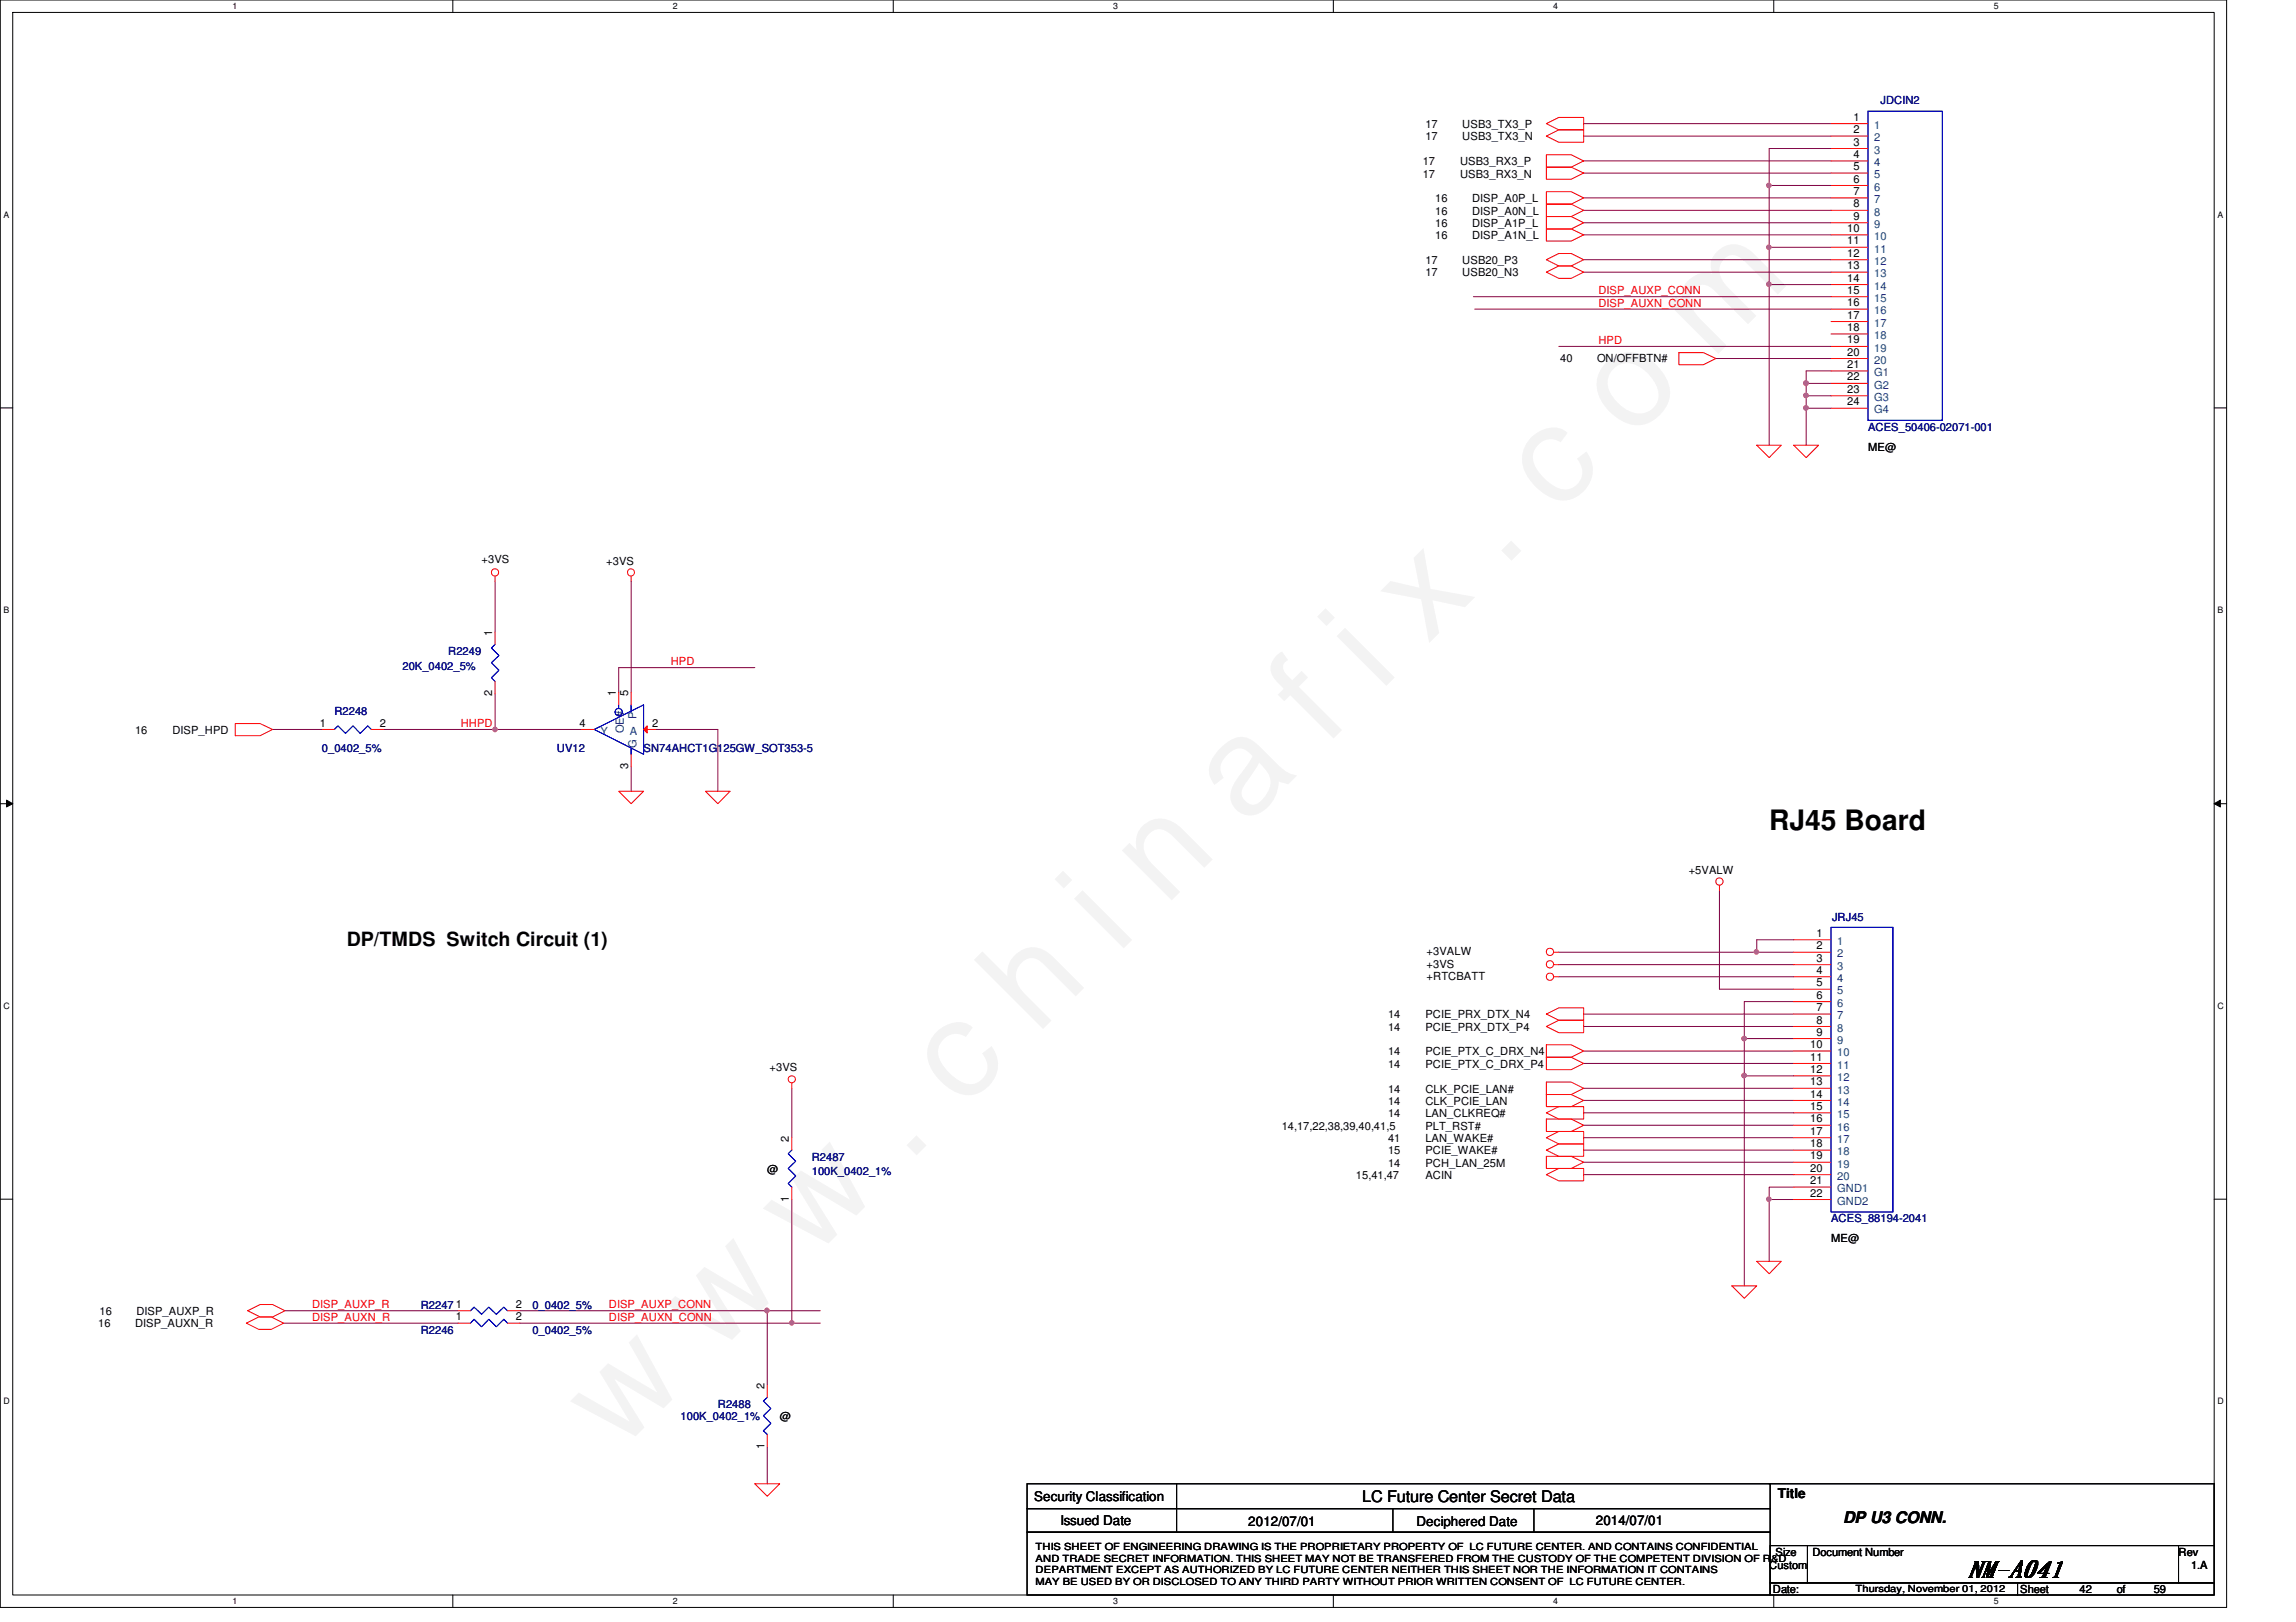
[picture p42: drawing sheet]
<svg xmlns="http://www.w3.org/2000/svg" width="297mm" height="210mm" viewBox="0 0 297 210" stroke-linecap="round" stroke-linejoin="round" font-family="sans-serif">
<defs><g id="words">
<text font-size="17.6" fill="#f0f" x="80.1" y="188" transform="rotate(-45 80.1 188)">w w w . c h i n a f i x . c o m</text>
<text font-size="3.6" x="228.9" y="107.4">RJ45 Board</text>
<text font-size="3" x="254.5" y="204.1">NM-A041</text>
<text font-size="2.5" x="44.9" y="122.4">DP/TMDS Switch Circuit (1)</text>
<g font-size="2.1">
<text x="176.2" y="194.4">LC Future Center Secret Data</text>
<text x="238.5" y="197.1">DP U3 CONN.</text>
</g>
<g font-size="1.7">
<text x="133.8" y="194.3">Security Classification</text>
<text x="137.2" y="197.3">Issued Date</text>
<text x="161.5" y="197.5">2012/07/01</text>
<text x="183.3" y="197.5">Deciphered Date</text>
<text x="206.5" y="197.3">2014/07/01</text>
<text x="230" y="193.8">Title</text>
</g>
<g font-size="1.4">
<text x="184.4" y="16.6">17</text>
<text x="189.2" y="16.6">USB3_TX3_P</text>
<text x="239.8" y="15.6">1</text>
<text x="239.8" y="17.2">2</text>
<text x="184.1" y="21.4">17</text>
<text x="184.1" y="23">17</text>
<text x="184.4" y="18.2">17</text>
<text x="188.9" y="21.4">USB3_RX3_P</text>
<text x="188.9" y="23">USB3_RX3_N</text>
<text x="189.2" y="18.2">USB3_TX3_N</text>
<text x="239.8" y="18.8">3</text>
<text x="239.8" y="20.4">4</text>
<text x="239.8" y="22">5</text>
<text x="239.8" y="23.6">6</text>
<text x="185.7" y="26.2">16</text>
<text x="185.7" y="27.8">16</text>
<text x="185.7" y="29.4">16</text>
<text x="190.5" y="26.2">DISP_A0P_L</text>
<text x="190.5" y="27.8">DISP_A0N_L</text>
<text x="190.5" y="29.4">DISP_A1P_L</text>
<text x="239.8" y="25.2">7</text>
<text x="239.8" y="26.8">8</text>
<text x="239.8" y="28.4">9</text>
<text x="184.4" y="34.2">17</text>
<text x="184.4" y="35.8">17</text>
<text x="185.7" y="31">16</text>
<text x="189.2" y="34.2">USB20_P3</text>
<text x="189.2" y="35.8">USB20_N3</text>
<text x="190.5" y="31">DISP_A1N_L</text>
<text x="239" y="30">10</text>
<text x="239" y="31.6">11</text>
<text x="239" y="33.2">12</text>
<text x="239" y="34.8">13</text>
<text x="239" y="36.4">14</text>
<text x="239" y="38">15</text>
<text x="239" y="39.6">16</text>
<text x="239" y="41.2">17</text>
<text x="201.8" y="46.8">40</text>
<text x="206.6" y="46.8">ON/OFFBTN#</text>
<text x="239" y="42.8">18</text>
<text x="239" y="44.4">19</text>
<text x="239" y="46">20</text>
<text x="239" y="47.6">21</text>
<text x="239" y="49.2">22</text>
<text x="239" y="50.8">23</text>
<text x="239" y="52.5">24</text>
<text x="241.7" y="58.3">ME@</text>
<text x="62.3" y="72.9">+3VS</text>
<text x="78.4" y="73.1">+3VS</text>
<text x="63.7" y="82.3" transform="rotate(-90 63.7 82.3)">1</text>
<text x="17.5" y="95">16</text>
<text x="22.3" y="95">DISP_HPD</text>
<text x="41.4" y="94">1</text>
<text x="49.1" y="94">2</text>
<text x="63.7" y="90.1" transform="rotate(-90 63.7 90.1)">2</text>
<text x="75" y="94">4</text>
<text x="79.7" y="90.1" transform="rotate(-90 79.7 90.1)">1</text>
<text x="81.3" y="90.1" transform="rotate(-90 81.3 90.1)">5</text>
<text x="84.4" y="94">2</text>
<text x="81.3" y="99.5" transform="rotate(-90 81.3 99.5)">3</text>
<text x="218.5" y="113.1">+5VALW</text>
<text x="184.6" y="123.6">+3VALW</text>
<text x="184.6" y="125.2">+3VS</text>
<text x="235" y="121.2">1</text>
<text x="235" y="122.9">2</text>
<text x="235" y="124.5">3</text>
<text x="179.6" y="131.8">14</text>
<text x="184.4" y="131.8">PCIE_PRX_DTX_N4</text>
<text x="184.6" y="126.8">+RTCBATT</text>
<text x="235" y="126">4</text>
<text x="235" y="127.6">5</text>
<text x="235" y="129.2">6</text>
<text x="235" y="130.9">7</text>
<text x="179.6" y="133.4">14</text>
<text x="179.6" y="136.6">14</text>
<text x="184.4" y="133.4">PCIE_PRX_DTX_P4</text>
<text x="184.4" y="136.6">PCIE_PTX_C_DRX_N4</text>
<text x="234.2" y="135.6">10</text>
<text x="234.2" y="137.2">11</text>
<text x="235" y="132.5">8</text>
<text x="235" y="134">9</text>
<text x="99.6" y="138.6">+3VS</text>
<text x="179.6" y="138.2">14</text>
<text x="179.6" y="141.4">14</text>
<text x="179.6" y="143">14</text>
<text x="184.4" y="138.2">PCIE_PTX_C_DRX_P4</text>
<text x="184.4" y="141.4">CLK_PCIE_LAN#</text>
<text x="184.4" y="143">CLK_PCIE_LAN</text>
<text x="234.2" y="138.9">12</text>
<text x="234.2" y="140.5">13</text>
<text x="234.2" y="142">14</text>
<text x="234.2" y="143.6">15</text>
<text x="102.1" y="147.7" transform="rotate(-90 102.1 147.7)">2</text>
<text x="165.8" y="146.2">14,17,22,38,39,40,41,5</text>
<text x="179.6" y="149.4">15</text>
<text x="179.6" y="144.6">14</text>
<text x="179.6" y="147.8">41</text>
<text x="184.4" y="149.4">PCIE_WAKE#</text>
<text x="184.4" y="144.6">LAN_CLKREQ#</text>
<text x="184.4" y="146.2">PLT_RST#</text>
<text x="184.4" y="147.8">LAN_WAKE#</text>
<text x="234.2" y="145.2">16</text>
<text x="234.2" y="146.9">17</text>
<text x="234.2" y="148.5">18</text>
<text x="99.3" y="151.8">@</text>
<text x="102.1" y="155.5" transform="rotate(-90 102.1 155.5)">1</text>
<text x="175.4" y="152.6">15,41,47</text>
<text x="179.6" y="151">14</text>
<text x="184.4" y="151">PCH_LAN_25M</text>
<text x="184.4" y="152.6">ACIN</text>
<text x="234.2" y="150">19</text>
<text x="234.2" y="151.6">20</text>
<text x="234.2" y="153.2">21</text>
<text x="234.2" y="154.9">22</text>
<text x="236.9" y="160.7">ME@</text>
<text x="12.7" y="171.8">16</text>
<text x="12.9" y="170.2">16</text>
<text x="17.5" y="171.8">DISP_AUXN_R</text>
<text x="17.6" y="170.2">DISP_AUXP_R</text>
<text x="59" y="170.9">1</text>
<text x="59" y="169.2">1</text>
<text x="66.8" y="170.9">2</text>
<text x="66.8" y="169.2">2</text>
<text x="98.9" y="179.7" transform="rotate(-90 98.9 179.7)">2</text>
<text x="100.9" y="183.8">@</text>
<text x="98.9" y="187.5" transform="rotate(-90 98.9 187.5)">1</text>
<text x="228.9" y="203">Custom</text>
<text x="229.7" y="201.4">Size</text>
<text x="234.5" y="201.4">Document Number</text>
<text x="281.9" y="201.4">Rev</text>
<text x="283.5" y="203">1.A</text>
<text x="229.4" y="206.2">Date:</text>
<text x="261.4" y="206.2">Sheet</text>
<text x="269" y="206.2">42</text>
<text x="273.9" y="206.2">of</text>
<text x="278.6" y="206.2">59</text>
</g>
<g font-size="1.4" fill="#004080">
<text x="242.5" y="16.7">1</text>
<text x="242.5" y="18.3">2</text>
<text x="242.5" y="19.9">3</text>
<text x="242.5" y="21.5">4</text>
<text x="242.5" y="23.1">5</text>
<text x="242.5" y="24.7">6</text>
<text x="242.5" y="26.3">7</text>
<text x="242.5" y="27.9">8</text>
<text x="242.5" y="29.5">9</text>
<text x="242.5" y="31.1">10</text>
<text x="242.5" y="32.7">11</text>
<text x="242.5" y="34.3">12</text>
<text x="242.5" y="35.9">13</text>
<text x="242.5" y="37.5">14</text>
<text x="242.5" y="39.1">15</text>
<text x="242.5" y="40.7">16</text>
<text x="242.5" y="42.3">17</text>
<text x="242.5" y="43.9">18</text>
<text x="242.5" y="45.5">19</text>
<text x="242.5" y="47.1">20</text>
<text x="242.5" y="48.7">G1</text>
<text x="242.5" y="50.3">G2</text>
<text x="242.5" y="51.9">G3</text>
<text x="242.5" y="53.5">G4</text>
<text x="77.7" y="95.1">Y</text>
<text x="80.7" y="94.9" transform="rotate(-90 80.7 94.9)">OE#</text>
<text x="81.5" y="95.1">A</text>
<text x="82.3" y="93" transform="rotate(-90 82.3 93)">P</text>
<text x="82.3" y="96.8" transform="rotate(-90 82.3 96.8)">G</text>
<text x="237.7" y="122.3">1</text>
<text x="237.7" y="123.9">2</text>
<text x="237.7" y="125.5">3</text>
<text x="237.7" y="127.1">4</text>
<text x="237.7" y="128.7">5</text>
<text x="237.7" y="130.3">6</text>
<text x="237.7" y="131.9">7</text>
<text x="237.7" y="133.5">8</text>
<text x="237.7" y="135.1">9</text>
<text x="237.7" y="136.7">10</text>
<text x="237.7" y="138.3">11</text>
<text x="237.7" y="139.9">12</text>
<text x="237.7" y="141.5">13</text>
<text x="237.7" y="143.1">14</text>
<text x="237.7" y="144.7">15</text>
<text x="237.7" y="146.3">16</text>
<text x="237.7" y="147.9">17</text>
<text x="237.7" y="149.5">18</text>
<text x="237.7" y="151.1">19</text>
<text x="237.7" y="152.7">20</text>
<text x="237.7" y="154.3">GND1</text>
<text x="237.7" y="155.9">GND2</text>
</g>
<g font-size="1.4" fill="#000080">
<text x="243.3" y="13.5">JDCIN2</text>
<text x="241.7" y="55.8">ACES_50406-02071-001</text>
<text x="52.1" y="86.7">20K_0402_5%</text>
<text x="58" y="84.8">R2249</text>
<text x="43.3" y="92.6">R2248</text>
<text x="41.7" y="97.4">0_0402_5%</text>
<text x="72" y="97.4">UV12</text>
<text x="83.3" y="97.4">SN74AHCT1G125GW_SOT353-5</text>
<text x="237" y="119.1">JRJ45</text>
<text x="105" y="150.2">R2487</text>
<text x="105" y="152.1">100K_0402_1%</text>
<text x="236.9" y="158.2">ACES_88194-2041</text>
<text x="54.4" y="172.6">R2246</text>
<text x="54.4" y="169.4">R2247</text>
<text x="68.9" y="172.6">0_0402_5%</text>
<text x="68.9" y="169.4">0_0402_5%</text>
<text x="88" y="183.8">100K_0402_1%</text>
<text x="92.9" y="182.2">R2488</text>
</g>
<g font-size="1.4" fill="#f00">
<text x="206.8" y="38.1">DISP_AUXP_CONN</text>
<text x="206.8" y="39.7">DISP_AUXN_CONN</text>
<text x="206.8" y="44.5">HPD</text>
<text x="86.8" y="86.1">HPD</text>
<text x="59.6" y="94.1">HHPD</text>
<text x="40.4" y="169.3">DISP_AUXP_R</text>
<text x="40.4" y="170.9">DISP_AUXN_R</text>
<text x="78.8" y="170.9">DISP_AUXN_CONN</text>
<text x="78.8" y="169.3">DISP_AUXP_CONN</text>
</g>
<g font-size="1.3">
<text x="134" y="200.6">THIS SHEET OF ENGINEERING DRAWING IS THE PROPRIETARY PROPERTY OF LC FUTURE CENTER. AND CONTAINS CONFIDENTIAL</text>
<text x="134" y="202.1">AND TRADE SECRET INFORMATION. THIS SHEET MAY NOT BE TRANSFERED FROM THE CUSTODY OF THE COMPETENT DIVISION OF R&amp;D</text>
<text x="134" y="203.6">DEPARTMENT EXCEPT AS AUTHORIZED BY LC FUTURE CENTER NEITHER THIS SHEET NOR THE INFORMATION IT CONTAINS</text>
<text x="134" y="205.1">MAY BE USED BY OR DISCLOSED TO ANY THIRD PARTY WITHOUT PRIOR WRITTEN CONSENT OF LC FUTURE CENTER.</text>
<text x="240.1" y="206">Thursday, November 01, 2012</text>
</g>
<g font-size="1.1">
<text x="30.1" y="1.1">1</text>
<text x="87" y="1.1">2</text>
<text x="144" y="1.1">3</text>
<text x="201" y="1.1">4</text>
<text x="257.9" y="1.1">5</text>
<text x=".5" y="28.2">A</text>
<text x="286.9" y="28.2">A</text>
<text x=".5" y="79.3">B</text>
<text x="286.9" y="79.3">B</text>
<text x=".5" y="130.6">C</text>
<text x="286.9" y="130.6">C</text>
<text x=".5" y="181.7">D</text>
<text x="286.9" y="181.7">D</text>
<text x="30.1" y="207.6">1</text>
<text x="87" y="207.6">2</text>
<text x="144" y="207.6">3</text>
<text x="201" y="207.6">4</text>
<text x="257.9" y="207.6">5</text>
</g>
</g></defs>
<path d="M0 0h288.1v208h-288.1zM1.6 1.6h284.9v204.8h-284.9z" fill="none" stroke="#000" stroke-width=".13"/>
<g fill="#fff">
<path d="M30.1 .2h.6v1.2h-.6z"/>
<path d="M30.1 206.6h.6v1.2h-.6z"/>
</g>
<path d="M58.6 0v1.6M58.6 206.4v1.6" fill="none" stroke="#000" stroke-width=".13"/>
<g fill="#fff">
<path d="M87 .2h.6v1.2h-.6z"/>
<path d="M87 206.6h.6v1.2h-.6z"/>
</g>
<path d="M115.6 0v1.6M115.6 206.4v1.6" fill="none" stroke="#000" stroke-width=".13"/>
<g fill="#fff">
<path d="M144 .2h.6v1.2h-.6z"/>
<path d="M144 206.6h.6v1.2h-.6z"/>
</g>
<path d="M172.5 0v1.6M172.5 206.4v1.6" fill="none" stroke="#000" stroke-width=".13"/>
<g fill="#fff">
<path d="M200.9 .2h.6v1.2h-.6z"/>
<path d="M200.9 206.6h.6v1.2h-.6z"/>
</g>
<path d="M229.5 0v1.6M229.5 206.4v1.6" fill="none" stroke="#000" stroke-width=".13"/>
<g fill="#fff">
<path d="M257.9 .2h.6v1.2h-.6z"/>
<path d="M257.9 206.6h.6v1.2h-.6z"/>
<path d="M.5 27.2h.7v1.2h-.7z"/>
<path d="M286.9 27.2h.7v1.2h-.7z"/>
<path d="M.5 78.4h.7v1.1h-.7z"/>
<path d="M286.9 78.4h.7v1.1h-.7z"/>
</g>
<path d="M0 52.8h1.6M286.5 52.8h1.6" fill="none" stroke="#000" stroke-width=".13"/>
<g fill="#fff">
<path d="M.5 129.6h.7v1.2h-.7z"/>
<path d="M286.9 129.6h.7v1.2h-.7z"/>
</g>
<path d="M0 104h1.6M.8 103.5l.8 .5-.8 .4zM286.5 104l.8-.5v.9zM286.5 104h1.6" fill="none" stroke="#000" stroke-width=".13"/>
<path d="M.8 103.5l.8 .5-.8 .4zM286.5 104l.8-.5v.9z" fill="#000"/>
<g fill="#fff">
<path d="M.5 180.8h.7v1.1h-.7z"/>
<path d="M286.9 180.8h.7v1.1h-.7z"/>
</g>
<path d="M0 155.2h1.6M286.5 155.2h1.6" fill="none" stroke="#000" stroke-width=".13"/>
<path d="M64 75.2v6.6M49.7 94.4h14.3M64 89.8v4.6M64 94.4v.2M36.7 171.2h22.6M36.9 169.6h22.4" fill="none" stroke="#800040" stroke-width=".13"/>
<circle cx="64" cy="94.4" r=".3" fill="#f0f"/>
<circle cx="64" cy="94.4" r=".3" fill="none" stroke="#f0f" stroke-width=".13"/>
<path d="M228.9 19.2v4.8h8M201.7 124.8h30.4M201.7 126.4h30.4" fill="none" stroke="#800040" stroke-width=".13"/>
<circle cx="228.8" cy="24" r=".3" fill="#f0f"/>
<circle cx="228.8" cy="24" r=".3" fill="none" stroke="#f0f" stroke-width=".13"/>
<g fill="none" stroke="#800040" stroke-width=".13">
<path d="M204.9 16h32M204.9 17.6h32M228.9 19.2h8M190.6 38.4h46.3M204.9 20.8h32M204.9 22.4h32M204.9 25.6h32M204.9 27.2h32M204.9 28.8h32M204.9 30.4h32M204.9 33.6h32M204.9 35.2h32"/>
<path d="M228.9 24v8h8M190.8 40h46.1M201.7 44.8h35.2M35.3 94.4h6.4M64 94.4h11.3M67.3 169.6h32v9.6M67.3 171.2h35.1"/>
</g>
<g fill="none" stroke="#f00" stroke-width=".13">
<path d="M200.1 16l1.6-.8h3.2v1.6h-3.2zM200.1 17.6l1.6-.8h3.2v1.6h-3.2zM236.9 16h4.8M236.9 17.6h4.8M236.9 19.2h4.8M200.1 20h3.2l1.6 .8-1.6 .8h-3.2zM200.1 21.6h3.2l1.6 .8-1.6 .8h-3.2zM236.9 20.8h4.8M236.9 22.4h4.8M236.9 24h4.8M236.9 25.6h4.8M236.9 27.2h4.8"/>
<path d="M236.9 28.8h4.8M236.9 30.4h4.8M236.9 32h4.8M236.9 33.6h4.8M236.9 35.2h4.8M236.9 36.8h4.8M236.9 38.4h4.8M236.9 40h4.8M236.9 41.6h4.8M236.9 43.2h4.8M236.9 44.8h4.8M236.9 46.4h4.8"/>
<path d="M236.9 48h4.8M236.9 49.6h4.8M236.9 51.2h4.8M236.9 52.8h4.8M64 74.6v.6M30.4 93.6h3.2l1.7 .8-1.7 .8h-3.2zM41.7 94.4h1.6M48 94.4h1.7M64 81.8v1.6M64 88.2v1.6M31.9 171.2l1.6-.8h1.6l1.6 .8-1.6 .8h-1.6zM32 169.6l1.6-.8h1.7l1.6 .8-1.6 .8h-1.7z"/>
<path d="M59.3 171.2h1.6M59.3 169.6h1.6M65.7 171.2h1.6M65.7 169.6h1.6"/>
<circle cx="64" cy="74.1" r=".47"/>
</g>
<path d="M132.9 192h96.1v3.2h-96.1zM132.9 195.2h96.1v3.1h-96.1zM132.9 198.3h96.1v8.1h-96.1zM152.2 192v6.3M180.2 195.2v3.1M198.4 195.2v3.1M228.9 192h57.6v8M229 200h4.8v4.8h-4.8zM229 204.8h32v1.6h-32zM233.8 200h48v4.8h-48zM261 204.8h25.5v1.6h-25.5zM281.8 200h4.7v4.8h-4.7z" fill="none" stroke="#000" stroke-width=".13"/>
<path d="M241.7 14.4h9.6v40h-9.6zM43.3 94.4l.4-.5 1 1 1-1 .9 1 1-1 .4 .5M64 83.4l-.4 .5 1 .9-1 1 1 .9-1 1 .4 .5M236.9 120h8v36.8h-8zM60.9 171.2l.4-.5 1 1 .9-1 1 1 1-1 .5 .5M60.9 169.6l.4-.4 1 .9 .9-.9 1 .9 1-.9 .5 .4" fill="none" stroke="#00f" stroke-width=".13"/>
<circle cx="64" cy="94.4" r=".3" fill="#f0f"/>
<circle cx="64" cy="94.4" r=".3" fill="none" stroke="#f0f" stroke-width=".13"/>
<circle cx="228.8" cy="24" r=".3" fill="#f0f"/>
<circle cx="228.8" cy="24" r=".3" fill="none" stroke="#f0f" stroke-width=".13"/>
<use href="#words"/>
</svg>
